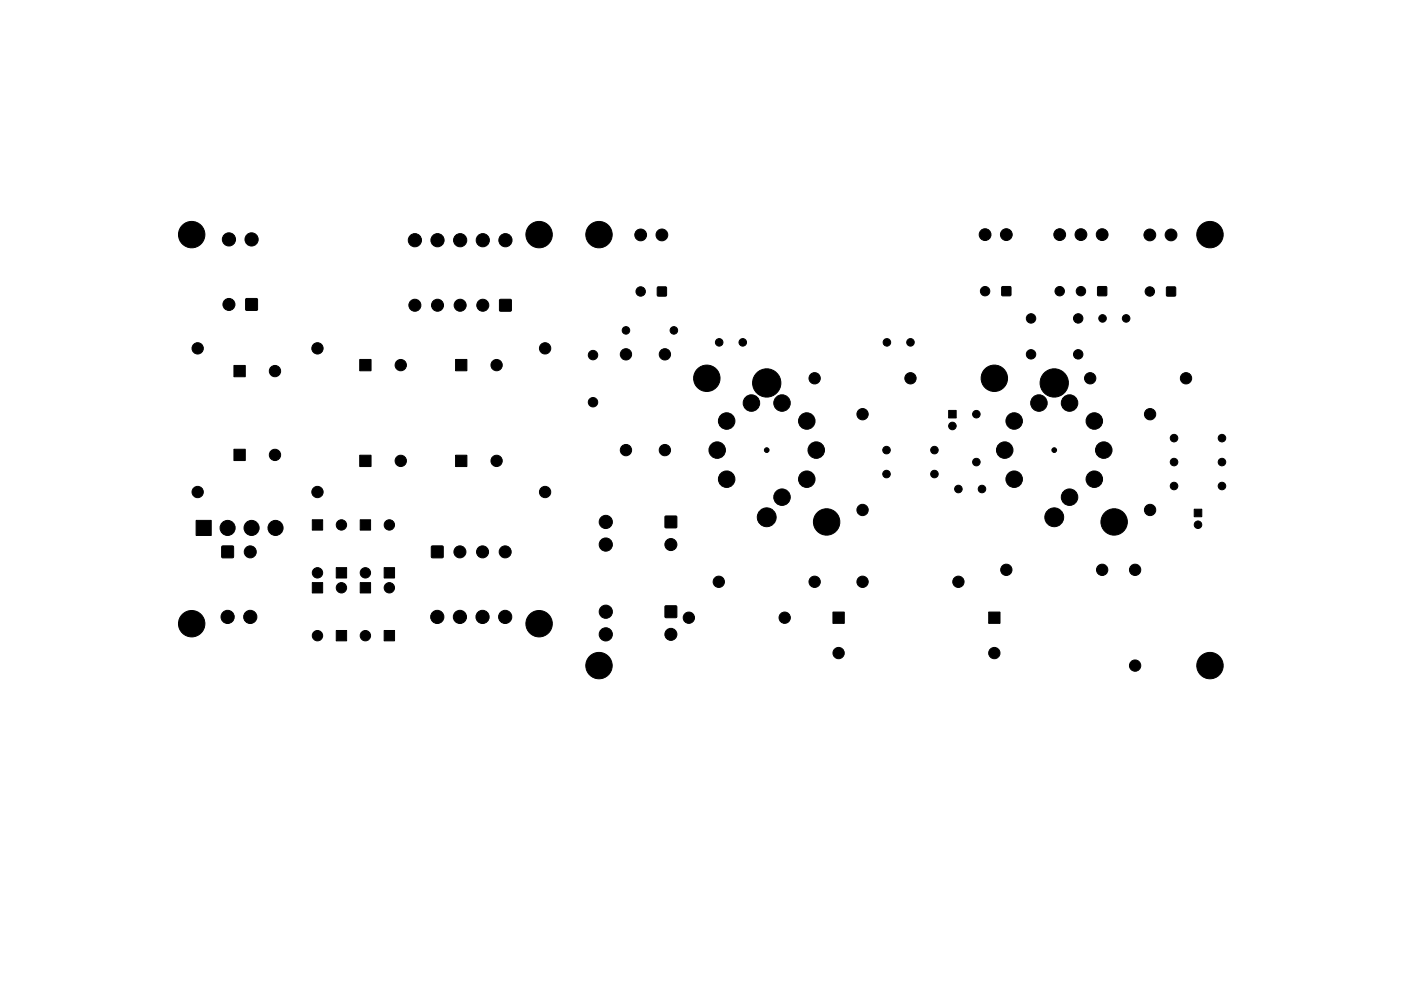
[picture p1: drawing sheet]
<svg xmlns="http://www.w3.org/2000/svg" width="297mm" height="210mm" viewBox="0 0 297 210" stroke-linecap="round" stroke-linejoin="round" font-family="sans-serif">
<g fill="#000" stroke="#000" stroke-width=".21">
<path d="M49.6 77.5h2.4v2.4h-2.4zM52.1 63.4h2.4v2.4h-2.4zM76.3 76.3h2.4v2.4h-2.4zM96.6 76.3h2.4v2.4h-2.4zM106 63.6h2.4v2.4h-2.4zM139.4 60.9h1.9v1.9h-1.9zM212.4 60.9h1.9v1.8h-1.9zM232.8 60.9h1.8v1.8h-1.8zM247.4 60.9h1.8v1.9h-1.8zM49.6 95.3h2.4v2.4h-2.4zM76.3 96.6h2.4v2.4h-2.4zM96.6 96.6h2.4v2.4h-2.4z"/>
<path d="M201.1 87.1h1.6v1.6h-1.6zM41.6 110.4h3.2v3.2h-3.2zM47.1 115.9h2.4v2.4h-2.4zM66.2 110.3h2.2v2.2h-2.2zM76.4 110.3h2.2v2.2h-2.2zM91.5 115.9h2.4v2.4h-2.4zM141 109.5h2.4v2.4h-2.4zM253.2 108h1.6v1.6h-1.6zM66.2 123.6h2.2v2.2h-2.2zM71.3 120.4h2.2v2.2h-2.2zM71.3 133.8h2.2v2.2h-2.2zM76.4 123.6h2.2v2.2h-2.2z"/>
<path d="M81.4 120.4h2.3v2.2h-2.3zM81.4 133.8h2.3v2.2h-2.3zM141 128.6h2.4v2.4h-2.4zM176.6 129.9h2.4v2.4h-2.4zM209.6 129.9h2.4v2.4h-2.4z"/>
<circle cx="40.6" cy="49.8" r="2.8"/>
<circle cx="48.5" cy="50.8" r="1.4"/>
<circle cx="53.3" cy="50.8" r="1.4"/>
<circle cx="88" cy="51" r="1.4"/>
<circle cx="92.8" cy="51" r="1.4"/>
<circle cx="97.6" cy="51" r="1.4"/>
<circle cx="102.4" cy="51" r="1.4"/>
<circle cx="107.2" cy="51" r="1.4"/>
<circle cx="114.3" cy="49.8" r="2.8"/>
<circle cx="127" cy="49.8" r="2.8"/>
<circle cx="135.8" cy="49.8" r="1.25"/>
<circle cx="140.3" cy="49.8" r="1.25"/>
<circle cx="208.9" cy="49.8" r="1.25"/>
<circle cx="213.4" cy="49.8" r="1.25"/>
<circle cx="224.7" cy="49.8" r="1.25"/>
<circle cx="229.2" cy="49.8" r="1.25"/>
<circle cx="233.7" cy="49.8" r="1.25"/>
<circle cx="243.8" cy="49.8" r="1.25"/>
<circle cx="248.3" cy="49.8" r="1.25"/>
<circle cx="256.5" cy="49.8" r="2.8"/>
<circle cx="41.9" cy="73.9" r="1.2"/>
<circle cx="48.5" cy="64.6" r="1.27"/>
<circle cx="58.3" cy="78.7" r="1.2"/>
<circle cx="67.3" cy="73.9" r="1.2"/>
<circle cx="85" cy="77.5" r="1.2"/>
<circle cx="88" cy="64.8" r="1.28"/>
<circle cx="92.8" cy="64.8" r="1.28"/>
<circle cx="97.6" cy="64.8" r="1.27"/>
<circle cx="102.4" cy="64.8" r="1.28"/>
<circle cx="105.3" cy="77.5" r="1.2"/>
<circle cx="115.6" cy="73.9" r="1.2"/>
<circle cx="125.7" cy="75.3" r="1"/>
<circle cx="132.7" cy="70.1" r=".8"/>
<circle cx="132.7" cy="75.2" r="1.2"/>
<circle cx="135.8" cy="61.8" r="1"/>
<circle cx="141" cy="75.2" r="1.2"/>
<circle cx="142.9" cy="70.1" r=".8"/>
<circle cx="152.5" cy="72.6" r=".8"/>
<circle cx="157.5" cy="72.6" r=".8"/>
<circle cx="188" cy="72.6" r=".8"/>
<circle cx="193" cy="72.6" r=".8"/>
<circle cx="208.9" cy="61.8" r="1"/>
<circle cx="218.6" cy="75.2" r="1"/>
<circle cx="218.6" cy="67.6" r="1"/>
<circle cx="224.7" cy="61.8" r="1"/>
<circle cx="228.6" cy="67.6" r="1"/>
<circle cx="228.6" cy="75.2" r="1"/>
<circle cx="229.2" cy="61.8" r="1"/>
<circle cx="233.8" cy="67.6" r=".8"/>
<circle cx="238.8" cy="67.6" r=".8"/>
<circle cx="243.8" cy="61.8" r="1"/>
<circle cx="58.3" cy="96.5" r="1.2"/>
<circle cx="85" cy="97.8" r="1.2"/>
<circle cx="105.3" cy="97.8" r="1.2"/>
<circle cx="125.7" cy="85.3" r="1"/>
<circle cx="132.7" cy="95.5" r="1.2"/>
<circle cx="141" cy="95.5" r="1.2"/>
<circle cx="149.9" cy="80.3" r="2.8"/>
<circle cx="152.1" cy="95.5" r="1.75"/>
<circle cx="154.1" cy="89.3" r="1.75"/>
<circle cx="159.3" cy="85.5" r="1.75"/>
<circle cx="162.6" cy="81.2" r="3"/>
<circle cx="162.6" cy="95.5" r=".5"/>
<circle cx="165.8" cy="85.5" r="1.75"/>
<circle cx="171.1" cy="89.3" r="1.75"/>
<circle cx="172.7" cy="80.3" r="1.2"/>
<circle cx="173.1" cy="95.5" r="1.75"/>
<circle cx="182.9" cy="87.9" r="1.2"/>
<circle cx="188" cy="95.5" r=".8"/>
<circle cx="193" cy="80.3" r="1.2"/>
<circle cx="198.1" cy="95.5" r=".8"/>
<circle cx="201.9" cy="90.4" r=".8"/>
<circle cx="207" cy="87.9" r=".8"/>
<circle cx="207" cy="98" r=".8"/>
<circle cx="210.8" cy="80.3" r="2.8"/>
<circle cx="213" cy="95.5" r="1.75"/>
<circle cx="215" cy="89.3" r="1.75"/>
<circle cx="220.3" cy="85.5" r="1.75"/>
<circle cx="223.5" cy="81.2" r="3"/>
<circle cx="223.5" cy="95.5" r=".5"/>
<circle cx="226.8" cy="85.5" r="1.75"/>
<circle cx="231.1" cy="80.3" r="1.2"/>
<circle cx="232" cy="89.3" r="1.75"/>
<circle cx="234" cy="95.5" r="1.75"/>
<circle cx="243.8" cy="87.9" r="1.2"/>
<circle cx="248.9" cy="93" r=".8"/>
<circle cx="248.9" cy="98" r=".8"/>
<circle cx="251.5" cy="80.3" r="1.2"/>
<circle cx="259.1" cy="93" r=".8"/>
<circle cx="259.1" cy="98" r=".8"/>
<circle cx="41.9" cy="104.4" r="1.2"/>
<circle cx="48.3" cy="112" r="1.6"/>
<circle cx="53.1" cy="117.1" r="1.28"/>
<circle cx="53.3" cy="112" r="1.6"/>
<circle cx="58.4" cy="112" r="1.6"/>
<circle cx="67.3" cy="104.4" r="1.2"/>
<circle cx="72.4" cy="111.4" r="1.1"/>
<circle cx="82.6" cy="111.4" r="1.1"/>
<circle cx="97.5" cy="117.1" r="1.28"/>
<circle cx="102.3" cy="117.1" r="1.27"/>
<circle cx="107.1" cy="117.1" r="1.28"/>
<circle cx="115.6" cy="104.4" r="1.2"/>
<circle cx="128.4" cy="115.5" r="1.4"/>
<circle cx="128.4" cy="110.7" r="1.4"/>
<circle cx="142.2" cy="115.5" r="1.27"/>
<circle cx="154.1" cy="101.7" r="1.75"/>
<circle cx="162.6" cy="109.7" r="2"/>
<circle cx="165.8" cy="105.5" r="1.75"/>
<circle cx="171.1" cy="101.7" r="1.75"/>
<circle cx="175.3" cy="110.7" r="2.8"/>
<circle cx="182.9" cy="108.2" r="1.2"/>
<circle cx="188" cy="100.6" r=".8"/>
<circle cx="198.1" cy="100.6" r=".8"/>
<circle cx="203.2" cy="103.8" r=".8"/>
<circle cx="208.2" cy="103.8" r=".8"/>
<circle cx="215" cy="101.7" r="1.75"/>
<circle cx="223.5" cy="109.7" r="2"/>
<circle cx="226.8" cy="105.5" r="1.75"/>
<circle cx="232" cy="101.7" r="1.75"/>
<circle cx="236.2" cy="110.7" r="2.8"/>
<circle cx="243.8" cy="108.2" r="1.2"/>
<circle cx="248.9" cy="103.1" r=".8"/>
<circle cx="254" cy="111.3" r=".8"/>
<circle cx="259.1" cy="103.1" r=".8"/>
<circle cx="40.6" cy="132.3" r="2.8"/>
<circle cx="48.3" cy="130.9" r="1.4"/>
<circle cx="53.1" cy="130.9" r="1.4"/>
<circle cx="67.3" cy="134.9" r="1.1"/>
<circle cx="67.3" cy="121.5" r="1.1"/>
<circle cx="72.4" cy="124.7" r="1.1"/>
<circle cx="77.5" cy="134.9" r="1.1"/>
<circle cx="77.5" cy="121.5" r="1.1"/>
<circle cx="82.6" cy="124.7" r="1.1"/>
<circle cx="92.7" cy="130.9" r="1.4"/>
<circle cx="97.5" cy="130.9" r="1.4"/>
<circle cx="102.3" cy="130.9" r="1.4"/>
<circle cx="107.1" cy="130.9" r="1.4"/>
<circle cx="114.3" cy="132.3" r="2.8"/>
<circle cx="128.4" cy="134.6" r="1.4"/>
<circle cx="128.4" cy="129.8" r="1.4"/>
<circle cx="142.2" cy="134.6" r="1.27"/>
<circle cx="146.1" cy="131.1" r="1.2"/>
<circle cx="152.4" cy="123.4" r="1.2"/>
<circle cx="166.4" cy="131.1" r="1.2"/>
<circle cx="172.7" cy="123.4" r="1.2"/>
<circle cx="177.8" cy="138.6" r="1.2"/>
<circle cx="182.9" cy="123.4" r="1.2"/>
<circle cx="203.2" cy="123.4" r="1.2"/>
<circle cx="210.8" cy="138.6" r="1.2"/>
<circle cx="213.4" cy="120.9" r="1.2"/>
<circle cx="233.7" cy="120.9" r="1.2"/>
<circle cx="240.7" cy="120.9" r="1.2"/>
<circle cx="127" cy="141.2" r="2.8"/>
<circle cx="240.7" cy="141.2" r="1.2"/>
<circle cx="256.5" cy="141.2" r="2.8"/>
</g>
</svg>
